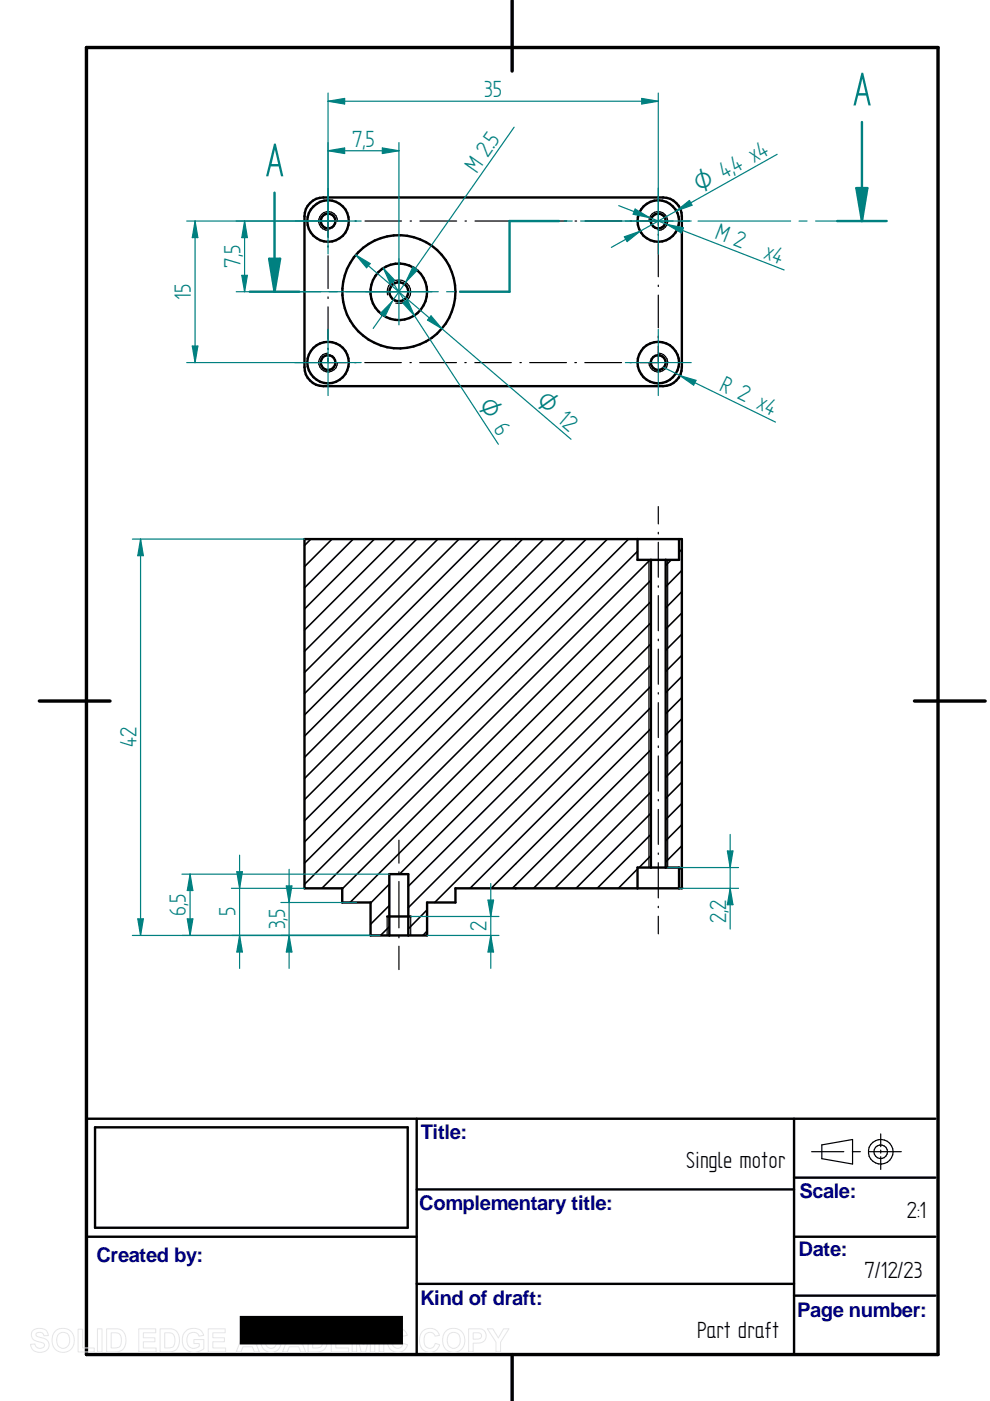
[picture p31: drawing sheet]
<svg xmlns="http://www.w3.org/2000/svg" width="210mm" height="297mm" viewBox="0 0 210 297" stroke-linecap="round" stroke-linejoin="round" font-family="sans-serif">
<defs><g id="words">
<g font-size="11.3" fill="#008080">
<text x="180.8" y="22.4">A</text>
<text x="56.3" y="37.4">A</text>
</g>
<g font-size="5.6" fill="#008080">
<text x="102.7" y="20.6">35</text>
<text x="74.6" y="31.1">7,5</text>
<text x="105.1" y="31.2" transform="rotate(-55 105.1 31.2)">5</text>
<text x="101.1" y="36.8" transform="rotate(-55 101.1 36.8)">M 2.</text>
<text x="156" y="36.7" transform="rotate(-29 156 36.7)">4</text>
<text x="151.4" y="50.5" transform="rotate(21 151.4 50.5)">M 2</text>
<text x="51" y="56.8" transform="rotate(-90 51 56.8)">7,5</text>
<text x="161.8" y="54.6" transform="rotate(21 161.8 54.6)">x4</text>
<text x="40.5" y="63.6" transform="rotate(-90 40.5 63.6)">15</text>
<text x="152.4" y="82.6" transform="rotate(26 152.4 82.6)">R 2 x4</text>
<text x="28.9" y="158.4" transform="rotate(-90 28.9 158.4)">42</text>
<text x="39.4" y="194.2" transform="rotate(-90 39.4 194.2)">6,5</text>
<text x="50" y="194.3" transform="rotate(-90 50 194.3)">5</text>
<text x="60.5" y="197.1" transform="rotate(-90 60.5 197.1)">3,5</text>
<text x="103.2" y="197.4" transform="rotate(-90 103.2 197.4)">2</text>
<text x="154" y="195.7" transform="rotate(-90 154 195.7)">2,2</text>
</g>
<g font-size="5.6">
<text x="145.5" y="247.6">Single motor</text>
<text x="192.3" y="258.2">2:1</text>
<text x="183.3" y="271.1">7/12/23</text>
<text x="147.8" y="283.6">Part draft</text>
</g>
<g font-size="5.4" fill="#008080">
<text x="148.4" y="40.9" transform="rotate(-29 148.4 40.9)">O 4, x4</text>
<text x="101.3" y="85.9" transform="rotate(57 101.3 85.9)">O 6</text>
<text x="113.4" y="85.5" transform="rotate(41 113.4 85.5)">O 12</text>
</g>
<g font-size="4.3" fill="#000080">
<text x="89.2" y="241.5">Title:</text>
<text x="88.9" y="256.6">Complementary title:</text>
<text x="169.5" y="254">Scale:</text>
<text x="20.4" y="267.6">Created by:</text>
<text x="169.3" y="266.2">Date:</text>
<text x="89.1" y="276.6">Kind of draft:</text>
<text x="169" y="279.2">Page number:</text>
</g>
</g></defs>
<path d="M18.3 10.1h180.6v277.1h-180.6zM108.6 .1v15M8.3 148.6h15M193.9 148.6h15M108.6 287.2v9.9" fill="none" stroke="#000" stroke-width=".72"/>
<g fill="none" stroke="#000" stroke-width=".51">
<path d="M65.7 43.1a3.7 3.7 0 0 1 2.9-1.2h72a4 4 0 0 1 4 3.9v32.1a4 4 0 0 1-4 4h-72a4 4 0 0 1-4-4v-32.1a3.7 3.7 0 0 1 1.1-2.7zM64.6 114.3h80v74h-48v3h-6v7h-12v-7h-6v-3h-8zM138 118.7v65.2M141.1 118.7v65.2M144 114.3v4.4h-8.8v-4.4M82.1 194.3h5M82.6 198.3v-13h4v13M144 188.3v-4.4h-8.8v4.4M20.2 239h66.2v21.3h-66.2zM88.3 237.2v50M168.4 237.2v50M198.3 237.2h-180v50"/>
<path d="M88.3 252.2h80.1M168.4 249.7h29.9M18.3 262.2h70M88.3 272.2h80.1M168.4 262.2h29.9M168.4 274.7h29.9"/>
<circle cx="69.6" cy="46.9" r="1.57"/>
<circle cx="69.6" cy="46.9" r="4.4"/>
<circle cx="139.6" cy="46.9" r="1.58"/>
<circle cx="139.6" cy="46.9" r="4.4"/>
<circle cx="69.6" cy="76.9" r="4.4"/>
<circle cx="69.6" cy="76.9" r="1.56"/>
<circle cx="84.5" cy="61.9" r="2.02"/>
<circle cx="84.5" cy="61.9" r="6"/>
<circle cx="84.6" cy="61.9" r="12"/>
<circle cx="139.6" cy="76.9" r="1.58"/>
<circle cx="139.6" cy="76.9" r="4.4"/>
</g>
<g fill="none" stroke="#000" stroke-width=".25">
<path d="M69.6 52.1v.3M69.6 54.2v7M71.6 46.9a2 2 0 0 0-2-2 2 2 0 0 0-2 1.9 2 2 0 0 0 2 2.1M73.5 46.9h-3.9v3.4M75.3 46.9h.3M77.4 46.9h7.7M87 46.9h.2M89 46.9h7.8M98.6 46.9h.3M100.7 46.9h7.8M110.3 46.9h.3M112.4 46.9h7.7"/>
<path d="M121.9 46.9h.4M124 46.9h7.8M133.6 46.9h.3M135.7 46.9h3.9v.9M137.6 46.9a1.98 1.98 0 0 1 2-2 1.98 1.98 0 0 1 2 2 1.98 1.98 0 0 1-2 2M139.6 49.6v.3M139.6 51.7v7M69.6 62.9v.4M69.6 65.1v6.9M69.6 73.8v.3M69.6 75.9v1h3.8M69.6 74.8a2.01 2.01 0 0 0-2 2.1 2.01 2.01 0 0 0 2 2 2.01 2.01 0 0 0 2-2"/>
<path d="M75.2 76.9h.3M77.3 76.9h7.8M82.2 62.5a2.48 2.48 0 0 1 2.1-3.1 2.48 2.48 0 0 1 2.7 2.7 2.48 2.48 0 0 1-3.1 2.2M86.9 76.9h.3M89 76.9h7.8M98.6 76.9h.2M100.7 76.9h7.7M110.2 76.9h.3M112.3 76.9h7.8M121.9 76.9h.3M124 76.9h7.8M133.6 76.9h.3"/>
<path d="M139.6 73.4v3.5h-3.9M139.6 60.5v.2M139.6 62.6v6.9M139.6 71.3v.3M139.6 74.8a2 2 0 0 1 2 2 2 2 0 0 1-2 2 2 2 0 0 1-2-1.9M137.6 118.7v65.2M139.6 107.4v3.7M139.6 112.9v.3M139.6 115v7.4M141.6 118.7v65.2M139.6 124.2v.3M139.6 126.3v7.4"/>
<path d="M139.6 135.5v.3M139.6 137.6v7.5M139.6 146.9v.3M139.6 149v7.4M139.6 158.2v.3M84.6 178.1v4.9M139.6 160.3v7.4M139.6 169.5v.3M139.6 171.6v7.4M82.1 194.3v4M84.6 184.8v.3M84.6 186.9v9.8"/>
<path d="M84.6 198.5v.3M87.1 194.3v4M139.6 180.8v.3M139.6 182.9v7.5M139.6 192.2v.2M139.6 194.3v3.7M84.6 200.6v5M172.1 244.2h6.8M174.2 242.7l6.6-1.1v5.2l-6.6-1.1zM180.7 244.2h1.7M184.2 244.2h6.9M186.7 240.4v2.7"/>
<path d="M186.7 243.8v.7M186.7 245.2v2.7"/>
<circle cx="186.7" cy="244.2" r="1.44"/>
<circle cx="186.7" cy="244.2" r="2.61"/>
</g>
<g fill="none" stroke="#000" stroke-width=".34">
<path d="M65.9 114.3l-1.3 1.4M70.4 114.3l-5.8 5.8M74.9 114.3l-10.3 10.3M79.4 114.3l-14.8 14.8M83.9 114.3l-19.3 19.3M88.3 114.3l-23.7 23.8M92.8 114.3l-28.2 28.3M97.3 114.3l-32.7 32.8M101.8 114.3l-37.2 37.3M106.3 114.3l-41.7 41.8M110.8 114.3l-46.2 46.3M115.3 114.3l-50.7 50.8"/>
<path d="M119.8 114.3l-55.2 55.2M124.3 114.3l-59.7 59.7M128.8 114.3l-64.2 64.2M133.3 114.3l-68.7 68.7M135.2 116.9l-70.6 70.6M137.8 118.7l-69.6 69.6M142.3 118.7l-1.2 1.2M144.6 116.5l-.6 .6M138 123l-65.4 65.5M138 127.6l-63.8 63.7M138 132l-53.3 53.3M138 136.5l-51.4 51.4"/>
<path d="M144.6 130l-3.5 3.4M144.6 134.5l-3.5 3.4M144.6 138.9l-3.5 3.5M144.6 120.9l-3.5 3.5M144.6 125.4l-3.5 3.5M138 141l-51.4 51.4M138 145.5l-45.8 45.8M138 150l-38.3 38.3M138 154.5l-33.9 33.8M138 159l-29.4 29.3M144.6 143.4l-3.5 3.5M144.6 147.9l-3.5 3.4"/>
<path d="M144.6 156.9l-3.5 3.4M144.6 152.4l-3.5 3.4M138 167.9l-20.4 20.4M138 172.4l-15.9 15.9M138 163.4l-24.9 24.9M138 176.9l-11.4 11.4M144.6 161.4l-3.5 3.4M144.6 165.9l-3.5 3.4M144.6 170.3l-3.5 3.5M144.6 174.8l-3.5 3.5M144.6 179.3l-3.5 3.5M82.6 192l-4 4"/>
<path d="M82.6 187.5l-4 4M82.6 196.5l-1.9 1.8M90.6 197.4l-.9 .9M90.6 192.9l-4 4M135.2 184.2l-4.1 4.1M138 181.4l-2.5 2.5M144.6 183.8l-.6 .6"/>
</g>
<circle cx="144.6" cy="188.3" r=".17" fill="#000"/>
<path d="M69.6 19.7v27.2M139.6 19.7v27.2M69.6 21.5l3.5-.6v1.2z" fill="none" stroke="#008080" stroke-width=".25"/>
<path d="M69.6 21.5l3.5-.6v1.2z" fill="#008080"/>
<path d="M136.1 20.9l3.5 .6-3.5 .6z" fill="none" stroke="#008080" stroke-width=".25"/>
<path d="M136.1 20.9l3.5 .6-3.5 .6z" fill="#008080"/>
<path d="M69.6 32l3.5-.6v1.2zM69.6 21.5h70M69.6 30.2v16.7M84.6 30.2v31.6" fill="none" stroke="#008080" stroke-width=".25"/>
<path d="M69.6 32l3.5-.6v1.2z" fill="#008080"/>
<path d="M81.1 31.4l3.5 .6-3.5 .6z" fill="none" stroke="#008080" stroke-width=".25"/>
<path d="M81.1 31.4l3.5 .6-3.5 .6z" fill="#008080"/>
<path d="M69.6 32h15M39.6 46.9h30M41.4 46.9l.6 3.5h-1.2zM39.6 76.9h30" fill="none" stroke="#008080" stroke-width=".25"/>
<path d="M41.4 46.9l.6 3.5h-1.2z" fill="#008080"/>
<path d="M40.8 73.4h1.2l-.6 3.5z" fill="none" stroke="#008080" stroke-width=".25"/>
<path d="M40.8 73.4h1.2l-.6 3.5z" fill="#008080"/>
<path d="M41.4 46.9v30M50.1 46.9h19.5M51.9 46.9l.6 3.5h-1.2zM50.1 61.8h34.5" fill="none" stroke="#008080" stroke-width=".25"/>
<path d="M51.9 46.9l.6 3.5h-1.2z" fill="#008080"/>
<path d="M51.3 58.4h1.2l-.6 3.4z" fill="none" stroke="#008080" stroke-width=".25"/>
<path d="M51.3 58.4h1.2l-.6 3.4z" fill="#008080"/>
<path d="M164.8 32.7l-35.2 19.8M51.9 46.9v14.9M132.4 50.2l3.3-1.2-2.7 2.2z" fill="none" stroke="#008080" stroke-width=".25"/>
<path d="M132.4 50.2l3.3-1.2-2.7 2.2z" fill="#008080"/>
<path d="M143.4 44.7l2.8-2.2 .5 1z" fill="none" stroke="#008080" stroke-width=".25"/>
<path d="M143.4 44.7l2.8-2.2 .5 1z" fill="#008080"/>
<path d="M140.6 77.9l23.8 11.6M144.1 79.6l3.5 1-.5 1.1z" fill="none" stroke="#008080" stroke-width=".25"/>
<path d="M144.1 79.6l3.5 1-.5 1.1z" fill="#008080"/>
<path d="M69.6 39.9v13.9M139.6 39.9v13.9M62.6 46.9h14M84.6 54.9v14M131.2 43.6l35 13.6M132.6 46.9h14M134.7 44.3l3 1.8-3.5-.7zM62.6 76.9h14M69.6 69.9v14M77.6 61.8h14M132.6 76.9h14M139.6 69.9v14" fill="none" stroke="#008080" stroke-width=".25"/>
<path d="M134.7 44.3l3 1.8-3.5-.7z" fill="#008080"/>
<path d="M141.4 47.6l3.5 .7-.4 1.1z" fill="none" stroke="#008080" stroke-width=".25"/>
<path d="M141.4 47.6l3.5 .7-.4 1.1z" fill="#008080"/>
<path d="M109 27l-29.9 42.6M83.1 63.9l-1.5 3.2-1-.6z" fill="none" stroke="#008080" stroke-width=".25"/>
<path d="M83.1 63.9l-1.5 3.2-1-.6z" fill="#008080"/>
<path d="M87.5 56.6l1 .7-2.5 2.5z" fill="none" stroke="#008080" stroke-width=".25"/>
<path d="M87.5 56.6l1 .7-2.5 2.5z" fill="#008080"/>
<path d="M81.3 56.9l24.4 37.3M81.3 56.9l2.4 2.5-1 .7z" fill="none" stroke="#008080" stroke-width=".25"/>
<path d="M81.3 56.9l2.4 2.5-1 .7z" fill="#008080"/>
<path d="M85.4 64.3l1-.7 1.4 3.3z" fill="none" stroke="#008080" stroke-width=".25"/>
<path d="M85.4 64.3l1-.7 1.4 3.3z" fill="#008080"/>
<path d="M75.4 54.1l3.1 1.8-.8 .9zM75.4 54.1l45.7 39" fill="none" stroke="#008080" stroke-width=".25"/>
<path d="M75.4 54.1l3.1 1.8-.8 .9z" fill="#008080"/>
<path d="M91.4 67l2.3 2.7-3.1-1.8z" fill="none" stroke="#008080" stroke-width=".25"/>
<path d="M91.4 67l2.3 2.7-3.1-1.8z" fill="#008080"/>
<path d="M28.1 114.3h36.5M28.1 198.3h50.5M29.2 194.8h1.2l-.6 3.5z" fill="none" stroke="#008080" stroke-width=".25"/>
<path d="M29.2 194.8h1.2l-.6 3.5z" fill="#008080"/>
<path d="M29.8 114.3l.6 3.5h-1.2z" fill="none" stroke="#008080" stroke-width=".25"/>
<path d="M29.8 114.3l.6 3.5h-1.2z" fill="#008080"/>
<path d="M29.8 114.3v84M38.6 185.3h43.9M38.6 198.3h40M40.3 185.3l.6 3.5h-1.2z" fill="none" stroke="#008080" stroke-width=".25"/>
<path d="M40.3 185.3l.6 3.5h-1.2z" fill="#008080"/>
<path d="M39.7 194.8h1.2l-.6 3.5z" fill="none" stroke="#008080" stroke-width=".25"/>
<path d="M39.7 194.8h1.2l-.6 3.5z" fill="#008080"/>
<path d="M40.3 185.3v13M49.1 188.3h15.5M49.1 198.3h29.5M50.2 184.8h1.2l-.6 3.5z" fill="none" stroke="#008080" stroke-width=".25"/>
<path d="M50.2 184.8h1.2l-.6 3.5z" fill="#008080"/>
<path d="M50.8 198.3l.6 3.5h-1.2z" fill="none" stroke="#008080" stroke-width=".25"/>
<path d="M50.8 198.3l.6 3.5h-1.2z" fill="#008080"/>
<path d="M50.8 181.3v24M59.6 191.3h16M59.6 198.3h21M60.7 187.8h1.2l-.6 3.5z" fill="none" stroke="#008080" stroke-width=".25"/>
<path d="M60.7 187.8h1.2l-.6 3.5z" fill="#008080"/>
<path d="M61.3 198.3l.6 3.5h-1.2z" fill="none" stroke="#008080" stroke-width=".25"/>
<path d="M61.3 198.3l.6 3.5h-1.2z" fill="#008080"/>
<path d="M61.3 184.3v21M87.1 194.3h18.7M90.6 198.3h15.2M103.5 190.8h1.1l-.5 3.5z" fill="none" stroke="#008080" stroke-width=".25"/>
<path d="M103.5 190.8h1.1l-.5 3.5z" fill="#008080"/>
<path d="M104.1 198.3l.5 3.5h-1.1z" fill="none" stroke="#008080" stroke-width=".25"/>
<path d="M104.1 198.3l.5 3.5h-1.1z" fill="#008080"/>
<path d="M104.1 187.3v18M141.6 183.9h15M144 188.3h12.6M154.8 188.3l.6 3.5h-1.2z" fill="none" stroke="#008080" stroke-width=".25"/>
<path d="M154.8 188.3l.6 3.5h-1.2z" fill="#008080"/>
<path d="M154.2 180.4h1.2l-.6 3.5z" fill="none" stroke="#008080" stroke-width=".25"/>
<path d="M154.2 180.4h1.2l-.6 3.5z" fill="#008080"/>
<g fill="none" stroke="#008080" stroke-width=".25">
<path d="M108 46.9h9.8M119.6 46.9h1.7M123.1 46.9h19.6M144.5 46.9h1.7M148 46.9h19.6M169.4 46.9h1.7M172.9 46.9h9.9M58.2 61.8h9.8M69.8 61.8h1.7M73.3 61.8h19.6M94.7 61.8h1.7M98.2 61.8h9.8"/>
<path d="M154.8 176.9v20.1"/>
</g>
<path d="M58.2 40.9v20.9h5.3M118.5 46.9h-10.5v14.9h-10.5M177.5 46.9h5.3" fill="none" stroke="#008080" stroke-width=".51"/>
<path d="M57.1 54.9h2.3l-1.2 6.9z" fill="#008080"/>
<path d="M182.8 25.9v21M57.1 54.9h2.3l-1.2 6.9z" fill="none" stroke="#008080" stroke-width=".51"/>
<path d="M181.6 39.9h2.3l-1.1 7z" fill="#008080"/>
<path d="M181.6 39.9h2.3l-1.1 7zM182.8 46.9h5.2M53 61.8h5.2" fill="none" stroke="#008080" stroke-width=".51"/>
<g fill="none" stroke="#e6e6e6" stroke-width=".21">
<path d="M7 282.1a2.33 2.33 0 0 1 2.9 .2l.3 .9h-.9a.91 .91 0 0 0-.7-.7 .91 .91 0 0 0-1 .5l.1 .3 .5 .2a2.12 2.12 0 0 1 2.2 1.4 1.76 1.76 0 0 1-2.4 1.8l-.7-.2-.6-.7-.2-.8 .9-.1a1.05 1.05 0 0 0 .9 1 1.05 1.05 0 0 0 1.1-.7 1.7 1.7 0 0 0-1.6-.8 1.39 1.39 0 0 1-.8-2.3zM11.7 282.3a2.47 2.47 0 0 1 3.1-.2 2.47 2.47 0 0 1 .8 3 2.4 2.4 0 0 1-3 1.5 2.4 2.4 0 0 1-1.5-3.1zM12.4 282.9a1.39 1.39 0 0 1 1.7-.3 1.39 1.39 0 0 1 .7 1.5 1.41 1.41 0 0 1-1.4 1.8 1.41 1.41 0 0 1-1.4-1.8l.1-.7zM16.6 281.8h.9v4h2.5v.8h-3.4zM20.7 281.7h.9v4.9h-.9zM20.7 286.6h.1M22.6 281.7h1.8a2.2 2.2 0 0 1 2.3 2.8 2.05 2.05 0 0 1-2.3 2.1h-1.8zM23.6 282.6a1.8 1.8 0 0 1 1.9 .5 2.03 2.03 0 0 1-.4 2.6l-1.5 .1zM29.4 281.7h3.6v.9h-2.6v1h2.5v.9h-2.5v1.3h2.7v.8h-3.7zM34 281.7h1.7a2.2 2.2 0 0 1 2.3 2.8 2.05 2.05 0 0 1-2.2 2.1h-1.8zM34.9 282.6a1.8 1.8 0 0 1 2 .5 2.03 2.03 0 0 1-.5 2.6l-1.5 .1zM39.3 282.3a2.56 2.56 0 0 1 3.6 .2l.3 .6-1 .2a1.36 1.36 0 0 0-1.6-.7 1.36 1.36 0 0 0-1 1.5 1.55 1.55 0 0 0 .8 1.6 1.55 1.55 0 0 0 1.8-.2v-.6h-1.1v-.9h2.1v2a2.7 2.7 0 0 1-4.5-1.2 2.79 2.79 0 0 1 .6-2.5z"/>
<path d="M44.2 281.7h3.6v.9h-2.7v1h2.5v.9h-2.5v1.3h2.7v.8h-3.6zM52 281.7h1l2 4.9h-1.1l-.4-1.1h-2l-.4 1.1h-1zM52.5 282.9l.7 1.8h-1.4zM55.9 282.3a2.15 2.15 0 0 1 3.6 .8l-.9 .2a1.24 1.24 0 0 0-1.6-.7 1.24 1.24 0 0 0-.7 1.5 1.25 1.25 0 0 0 .5 1.6 1.25 1.25 0 0 0 1.6-.3l.2-.6 1 .3a2.19 2.19 0 0 1-2.6 1.6 2.19 2.19 0 0 1-1.7-2.5l.1-.9zM61.8 281.7h1l2 4.9h-1l-.5-1.1h-2l-.4 1.1h-1zM62.3 282.9l.7 1.8h-1.4zM65.3 281.7h1.8a2.2 2.2 0 0 1 2.3 2.8 2.05 2.05 0 0 1-2.3 2.1h-1.8zM66.3 282.6a1.8 1.8 0 0 1 1.9 .5 2.03 2.03 0 0 1-.4 2.6l-1.5 .1zM70.2 281.7h3.6v.9h-2.6v1h2.5v.9h-2.5v1.3h2.7v.8h-3.7zM74.7 281.7h1.5l.8 3.4 .9-3.4h1.6v4.9h-1v-3.9l-1 3.9h-.9l-1-3.9v3.9h-.9zM80.4 281.7h1v4.9h-1zM80.4 286.6h.1"/>
<path d="M82.7 282.3a2.15 2.15 0 0 1 3.7 .8l-1 .2a1.24 1.24 0 0 0-1.6-.7 1.24 1.24 0 0 0-.7 1.5 1.25 1.25 0 0 0 .5 1.6 1.25 1.25 0 0 0 1.6-.3l.3-.6 .9 .3a2.19 2.19 0 0 1-2.6 1.6 2.19 2.19 0 0 1-1.7-2.5l.1-.9zM89.5 282.3a2.15 2.15 0 0 1 3.7 .8l-1 .2a1.24 1.24 0 0 0-1.5-.7 1.24 1.24 0 0 0-.8 1.5 1.25 1.25 0 0 0 .5 1.6 1.25 1.25 0 0 0 1.6-.3l.3-.6 .9 .3a2.19 2.19 0 0 1-2.5 1.6 2.19 2.19 0 0 1-1.8-2.5l.1-.9zM94.5 282.3a2.47 2.47 0 0 1 3.1-.2 2.47 2.47 0 0 1 .8 3 2.4 2.4 0 0 1-3 1.5 2.4 2.4 0 0 1-1.5-3.1zM95.2 282.9a1.39 1.39 0 0 1 1.7-.3 1.39 1.39 0 0 1 .7 1.5 1.41 1.41 0 0 1-1.4 1.8 1.41 1.41 0 0 1-1.4-1.8l.1-.7zM99.4 281.7h1.5a1.58 1.58 0 0 1 2 .8 1.58 1.58 0 0 1-.6 2.1l-.8 .1-1.2 .1v1.8h-.9zM100.3 282.6h.5a.87 .87 0 0 1 1.3 .8l-.5 .4-1.3 .1zM103.3 281.7h1.2l1.2 2 1.1-2h1.1l-1.8 2.9v2h-.9v-2z"/>
</g>
<path d="M51 279.2h34.3v5.7h-34.3z" fill="#000" stroke="#000" stroke-width=".35"/>
<use href="#words"/>
</svg>
